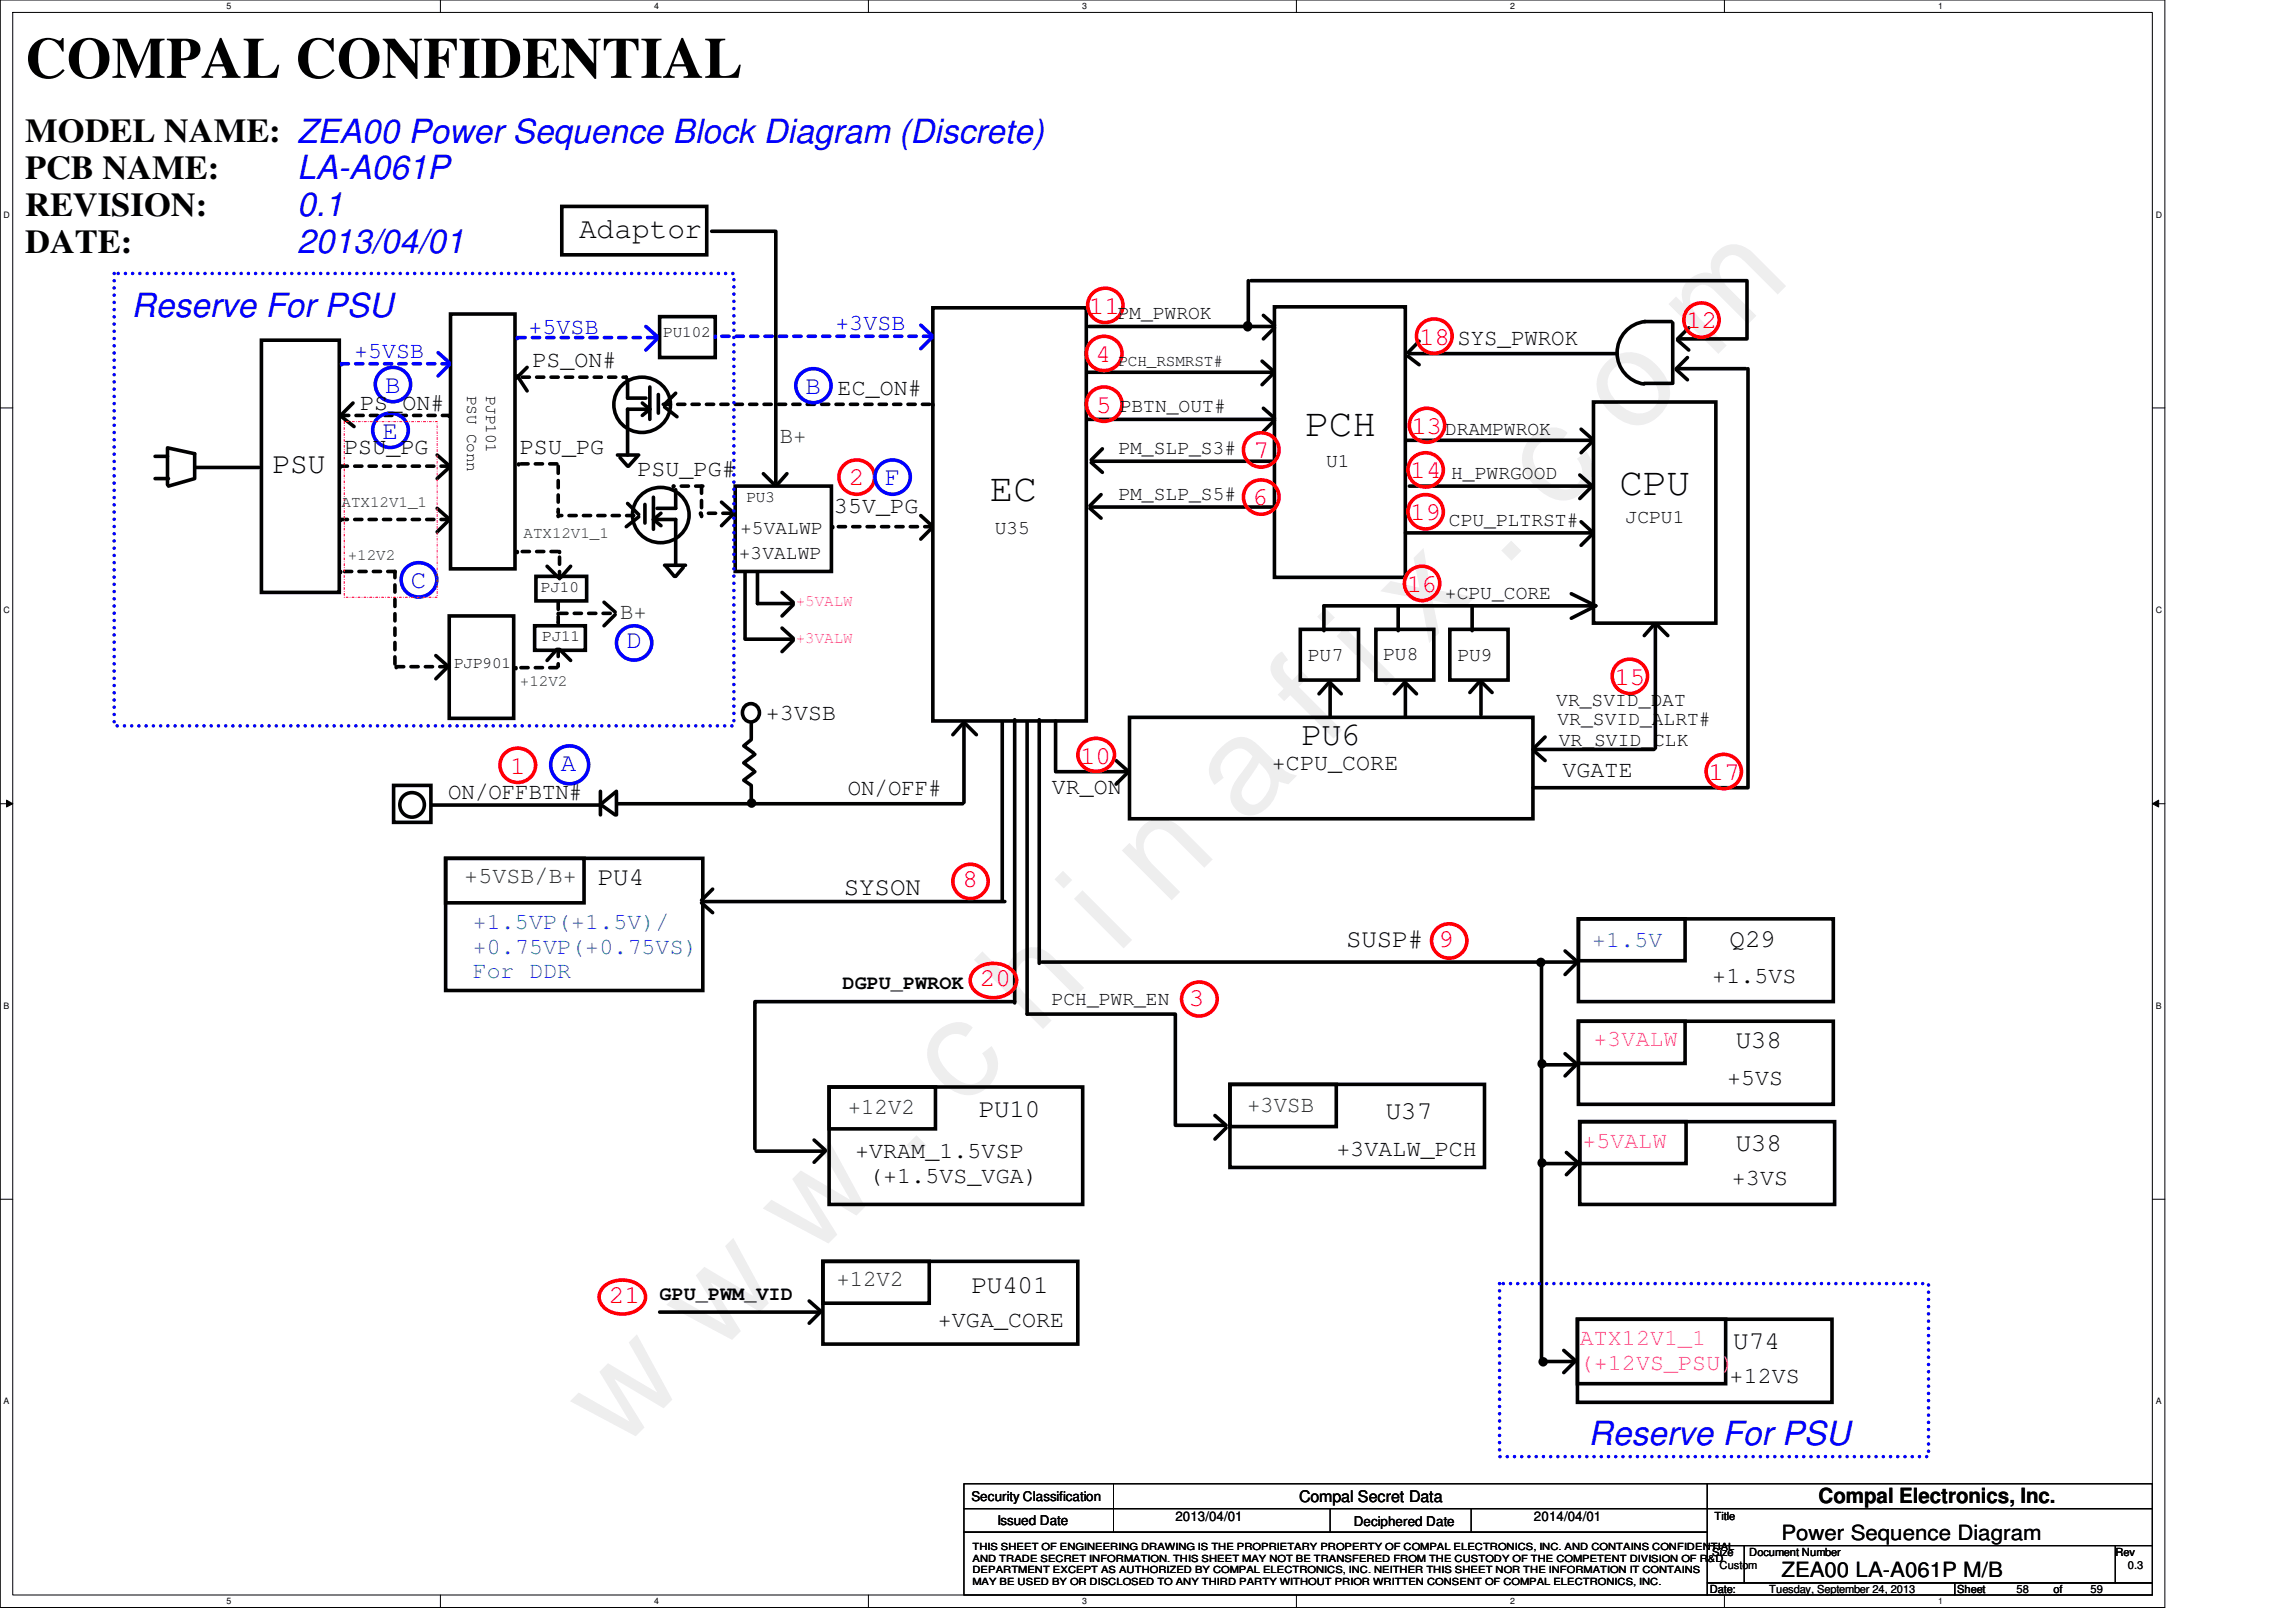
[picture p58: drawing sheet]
<svg xmlns="http://www.w3.org/2000/svg" width="297mm" height="210mm" viewBox="0 0 297 210" stroke-linecap="round" stroke-linejoin="round" font-family="sans-serif">
<defs><g id="words">
<text font-size="17.6" fill="#f00" x="80.1" y="188" transform="rotate(-45 80.1 188)">w w w . c h i n a f i x . c o m</text>
<text font-size="7.5" x="3.3" y="10.1">COMPAL CONFIDENTIAL</text>
<g font-size="5.1">
<text x="168.9" y="56.4">PCH</text>
<text x="128.1" y="64.9">EC</text>
<text x="209.5" y="64.1">CPU</text>
</g>
<g font-size="4.3">
<text x="3.3" y="23.2">PCB NAME:</text>
<text x="3.3" y="18.3">MODEL NAME: ZEA00 Power Sequence Block Diagram (Discrete)</text>
<text x="3.3" y="27.9">REVISION:</text>
<text x="3.3" y="32.8">DATE:</text>
<text x="168.4" y="96.4">PU6</text>
</g>
<g font-size="4.3" fill="#00f">
<text x="38.4" y="23.1">LA-A061P</text>
<text x="38.4" y="27.9">0.1</text>
<text x="38.4" y="32.7">2013/04/01</text>
<text x="17" y="41">Reserve For PSU</text>
<text x="205.5" y="187">Reserve For PSU</text>
</g>
<g font-size="3.8">
<text x="74.9" y="30.8">Adaptor</text>
<text x="35.3" y="61.2">PSU</text>
</g>
<g font-size="3.3" fill="#f00">
<text x="140.9" y="40.6">11</text>
<text x="141.7" y="46.8">4</text>
<text x="183.6" y="44.6">18 SYS_PWROK</text>
<text x="218.1" y="42.5">12</text>
<text x="141.8" y="53.4">5</text>
<text x="162.1" y="59.3">7</text>
<text x="182.6" y="56.1">13</text>
<text x="109.8" y="62.8">2</text>
<text x="162.1" y="65.4">6</text>
<text x="182.5" y="61.9">14</text>
<text x="182.5" y="67.3">19</text>
<text x="182" y="76.6">16</text>
<text x="208.9" y="88.6">15</text>
<text x="66" y="100.1">1</text>
<text x="139.7" y="98.8">10</text>
<text x="221" y="100.9">17</text>
<text x="124.5" y="114.9">8</text>
<text x="126.8" y="127.6">20</text>
<text x="153.8" y="130.2">3</text>
<text x="78.8" y="168.6">21</text>
</g>
<g font-size="3.3" fill="#00f">
<text x="49.8" y="50.8">B</text>
<text x="104.2" y="51">B</text>
<text x="49.5" y="56.8">E</text>
<text x="114.5" y="62.8">F</text>
<text x="53.2" y="76.1">C</text>
<text x="81" y="83.8">D</text>
<text x="72.6" y="99.8">A</text>
</g>
<g font-size="3.3">
<text x="77.3" y="114.5">PU4</text>
<text x="109.2" y="115.8">SYSON</text>
<text x="174.2" y="122.5">SUSP# 9</text>
<text x="223.8" y="122.5">Q29</text>
<text x="224.6" y="135.6">U38</text>
<text x="126.6" y="144.6">PU10</text>
<text x="179.3" y="144.8">U37</text>
<text x="224.6" y="148.9">U38</text>
<text x="125.7" y="167.3">PU401</text>
<text x="224.2" y="174.5">U74</text>
</g>
<g font-size="3" fill="#00f">
<text x="45.8" y="46.3">+5VSB</text>
<text x="68.4" y="43.2">+5VSB</text>
<text x="108.1" y="42.8">+3VSB</text>
</g>
<g font-size="3">
<text x="68.9" y="47.5">PS_ON#</text>
<text x="46.6" y="53">PS_ON#</text>
<text x="108.4" y="51.1">EC_ON#</text>
<text x="44.5" y="58.8">PSU_PG</text>
<text x="67.3" y="58.8">PSU_PG</text>
<text x="82.5" y="61.6">PSU_PG#</text>
<text x="107.9" y="66.4">35V_PG</text>
<text x="99.1" y="93.1">+3VSB</text>
<text x="164.5" y="99.7">+CPU_CORE</text>
<text x="202.1" y="100.5">VGATE</text>
<text x="58" y="103.4">ON/OFFBTN#</text>
<text x="109.7" y="102.9">ON/OFF#</text>
<text x="136.1" y="102.7">VR_ON</text>
<text x="221.5" y="127.3">+1.5VS</text>
<text x="223.4" y="140.4">+5VS</text>
<text x="110.6" y="149.8">+VRAM_1.5VSP</text>
<text x="172.9" y="149.6">+3VALW_PCH</text>
<text x="112.4" y="153">(+1.5VS_VGA)</text>
<text x="224.1" y="153.3">+3VS</text>
<text x="121.3" y="171.7">+VGA_CORE</text>
<text x="223.8" y="178.9">+12VS</text>
</g>
<g font-size="3" fill="#008000">
<text x="100.9" y="57.3">B+</text>
<text x="80.2" y="80.1">B+</text>
<text x="60.1" y="114.3">+5VSB/B+</text>
<text x="161.3" y="143.9">+3VSB</text>
<text x="109.7" y="144.2">+12V2</text>
<text x="108.2" y="166.5">+12V2</text>
</g>
<g font-size="3" fill="#0080ff">
<text x="61.2" y="120.2">+1.5VP(+1.5V)/</text>
<text x="61.2" y="123.4">+0.75VP(+0.75VS)</text>
<text x="206" y="122.6">+1.5V</text>
<text x="61.2" y="126.6">For DDR</text>
</g>
<g font-size="3" fill="#f0f">
<text x="206.2" y="135.4">+3VALW</text>
<text x="204.7" y="148.5">+5VALW</text>
<text x="204.4" y="174.1">ATX12V1_1</text>
<text x="204.4" y="177.3">(+12VS_PSU)</text>
</g>
<g font-size="2.7">
<text x="235.3" y="194.6">Compal Electronics, Inc.</text>
<text x="230.5" y="199.3">Power Sequence Diagram</text>
<text x="230.5" y="204.1">ZEA00 LA-A061P M/B</text>
</g>
<g font-size="2.5">
<text x="144.6" y="41.3">PM_PWROK</text>
<text x="144.9" y="53.3">PBTN_OUT#</text>
<text x="144.7" y="58.7">PM_SLP_S3#</text>
<text x="186.9" y="56.3">DRAMPWROK</text>
<text x="144.7" y="64.6">PM_SLP_S5#</text>
<text x="171.6" y="60.5">U1</text>
<text x="187.7" y="61.9">H_PWRGOOD</text>
<text x="95.8" y="69.1">+5VALWP</text>
<text x="128.7" y="69.1">U35</text>
<text x="187.4" y="68">CPU_PLTRST#</text>
<text x="210.3" y="67.7">JCPU1</text>
<text x="95.6" y="72.3">+3VALWP</text>
<text x="186.9" y="77.5">+CPU_CORE</text>
<text x="169.2" y="85.6">PU7</text>
<text x="178.9" y="85.5">PU8</text>
<text x="188.5" y="85.6">PU9</text>
<text x="201.3" y="91.4">VR_SVID_DAT</text>
<text x="201.5" y="93.8">VR_SVID_ALRT#</text>
<text x="201.7" y="96.5">VR_SVID_CLK</text>
<text x="109" y="128">DGPU_PWROK</text>
<text x="136.1" y="130.1">PCH_PWR_EN</text>
<text x="85.3" y="168.2">GPU_PWM_VID</text>
</g>
<g font-size="2.1">
<text x="85.8" y="43.6">PU102</text>
<text x="144.7" y="47.4">PCH_RSMRST#</text>
<text x="60.4" y="51.2" transform="rotate(90 60.4 51.2)">PSU Conn</text>
<text x="62.9" y="51.2" transform="rotate(90 62.9 51.2)">PJP101</text>
<text x="96.6" y="65">PU3</text>
<text x="70" y="76.7">PJ10</text>
<text x="70.1" y="82.9">PJ11</text>
<text x="58.8" y="86.4">PJP901</text>
<text x="168.1" y="194.4">Compal Secret Data</text>
</g>
<g font-size="2.1" fill="#008000">
<text x="44.2" y="65.6">ATX12V1_1</text>
<text x="67.7" y="69.6">ATX12V1_1</text>
<text x="45" y="72.5">+12V2</text>
<text x="67.3" y="88.8">+12V2</text>
</g>
<g font-size="2.1" fill="#f0f">
<text x="102.9" y="78.4">+5VALW</text>
<text x="102.9" y="83.2">+3VALW</text>
</g>
<g font-size="1.7">
<text x="125.7" y="194.3">Security Classification</text>
<text x="129" y="197.3">Issued Date</text>
<text x="152.1" y="196.8">2013/04/01</text>
<text x="175.1" y="197.5">Deciphered Date</text>
<text x="198.5" y="196.8">2014/04/01</text>
</g>
<g font-size="1.4">
<text x="221.8" y="196.8">Title</text>
<text x="221.5" y="201.4">Size</text>
<text x="222.5" y="203">Custom</text>
<text x="226.3" y="201.4">Document Number</text>
<text x="273.7" y="201.4">Rev</text>
<text x="275.3" y="203">0.3</text>
<text x="221.2" y="206.2">Date:</text>
<text x="228.9" y="206.2">Tuesday, September 24, 2013</text>
<text x="253.2" y="206.2">Sheet</text>
<text x="260.9" y="206.2">58</text>
<text x="265.7" y="206.2">of</text>
<text x="270.5" y="206.2">59</text>
</g>
<g font-size="1.3">
<text x="125.8" y="200.6">THIS SHEET OF ENGINEERING DRAWING IS THE PROPRIETARY PROPERTY OF COMPAL ELECTRONICS, INC. AND CONTAINS CONFIDENTIAL</text>
<text x="125.8" y="202.1">AND TRADE SECRET INFORMATION. THIS SHEET MAY NOT BE TRANSFERED FROM THE CUSTODY OF THE COMPETENT DIVISION OF R&amp;D</text>
<text x="125.8" y="203.6">DEPARTMENT EXCEPT AS AUTHORIZED BY COMPAL ELECTRONICS, INC. NEITHER THIS SHEET NOR THE INFORMATION IT CONTAINS</text>
<text x="125.8" y="205.1">MAY BE USED BY OR DISCLOSED TO ANY THIRD PARTY WITHOUT PRIOR WRITTEN CONSENT OF COMPAL ELECTRONICS, INC.</text>
</g>
<g font-size="1.1">
<text x="29.3" y="1.1">5</text>
<text x="84.6" y="1.1">4</text>
<text x="140" y="1.1">3</text>
<text x="195.4" y="1.1">2</text>
<text x="250.7" y="1.1">1</text>
<text x=".5" y="28.2">D</text>
<text x="278.9" y="28.2">D</text>
<text x=".5" y="79.3">C</text>
<text x="278.9" y="79.3">C</text>
<text x=".5" y="130.6">B</text>
<text x="278.9" y="130.6">B</text>
<text x=".5" y="181.7">A</text>
<text x="278.9" y="181.7">A</text>
<text x="29.3" y="207.6">5</text>
<text x="84.6" y="207.6">4</text>
<text x="140" y="207.6">3</text>
<text x="195.4" y="207.6">2</text>
<text x="250.7" y="207.6">1</text>
</g>
</g></defs>
<path d="M1.6 1.6h276.9v204.8h-276.9zM0 208v-208h280.1v208h-280" fill="none" stroke="#000" stroke-width=".13"/>
<g fill="#fff">
<path d="M29.3 .2h.6v1.2h-.6z"/>
<path d="M29.3 206.6h.6v1.2h-.6z"/>
</g>
<path d="M57 0v1.6M57 206.4v1.6" fill="none" stroke="#000" stroke-width=".13"/>
<g fill="#fff">
<path d="M84.6 .2h.6v1.2h-.6z"/>
<path d="M84.6 206.6h.6v1.2h-.6z"/>
</g>
<path d="M112.3 0v1.6M112.3 206.4v1.6" fill="none" stroke="#000" stroke-width=".13"/>
<g fill="#fff">
<path d="M140 .2h.6v1.2h-.6z"/>
<path d="M140 206.6h.6v1.2h-.6z"/>
</g>
<path d="M167.7 0v1.6M167.7 206.4v1.6" fill="none" stroke="#000" stroke-width=".13"/>
<g fill="#fff">
<path d="M195.4 .2h.5v1.2h-.5z"/>
<path d="M195.4 206.6h.5v1.2h-.5z"/>
</g>
<path d="M223.1 0v1.6M223.1 206.4v1.6" fill="none" stroke="#000" stroke-width=".13"/>
<g fill="#fff">
<path d="M250.7 .2h.6v1.2h-.6z"/>
<path d="M250.7 206.6h.6v1.2h-.6z"/>
<path d="M.5 27.2h.7v1.2h-.7z"/>
<path d="M278.9 27.2h.7v1.2h-.7z"/>
<path d="M.5 78.4h.7v1.1h-.7z"/>
<path d="M278.9 78.4h.7v1.1h-.7z"/>
</g>
<path d="M0 52.8h1.6M278.5 52.8h1.6" fill="none" stroke="#000" stroke-width=".13"/>
<g fill="#fff">
<path d="M.5 129.6h.7v1.2h-.7z"/>
<path d="M278.9 129.6h.7v1.2h-.7z"/>
</g>
<path d="M0 104h1.6M.8 103.5l.8 .5-.8 .4zM278.5 104l.8-.5v.9zM278.5 104h1.6" fill="none" stroke="#000" stroke-width=".13"/>
<path d="M.8 103.5l.8 .5-.8 .4zM278.5 104l.8-.5v.9z" fill="#000"/>
<g fill="#fff">
<path d="M.5 180.8h.7v1.1h-.7z"/>
<path d="M278.9 180.8h.7v1.1h-.7z"/>
</g>
<path d="M0 155.2h1.6M278.5 155.2h1.6" fill="none" stroke="#000" stroke-width=".13"/>
<path d="M120.7 39.8h19.8v53.5h-19.8zM164.9 39.7h16.9v35h-16.9zM33.8 44h10.1v32.7h-10.1zM58.3 40.6h8.3v33h-8.3zM66.9 48.6l1.3 2M68.2 47.5l-1.4 1.5M206.2 52h15.8v28.6h-15.8zM226.1 47.7v54.2M58.1 79.7h8.4v13.3h-8.4zM146.1 92.8h52.2v13.2h-52.2z" fill="none" stroke="#000" stroke-width=".47"/>
<path d="M85.8 52.3h34.9M72.2 71.4h-5.3M72 86.4h-5.2" fill="none" stroke="#000" stroke-width=".47" stroke-dasharray=".9 .9"/>
<g fill="#000" stroke-dasharray=".9 .9">
<circle cx="66.9" cy="71.4" r=".23"/>
<circle cx="66.8" cy="86.4" r=".23"/>
</g>
<path d="M56.7 45.6l1.4 1.3" fill="none" stroke="#00f" stroke-width=".47"/>
<path d="M58.1 47.1h-13.9" fill="none" stroke="#00f" stroke-width=".47" stroke-dasharray=".9 .9"/>
<circle cx="44.2" cy="47.1" r=".23" fill="#00f" stroke-dasharray=".9 .9"/>
<g fill="none" stroke="#00f" stroke-width=".47">
<path d="M48.9 54.1a2.26 2.26 0 0 1 3.4 .2 2.26 2.26 0 0 1-.6 3.3 2.25 2.25 0 0 1-3-.5 2.25 2.25 0 0 1 .2-3zM58.1 47.2l-1.4 1.4M52.6 73.5a2.26 2.26 0 0 1 3.4 .1 2.26 2.26 0 0 1-.6 3.3 2.25 2.25 0 0 1-3-.5 2.25 2.25 0 0 1 .2-2.9z"/>
<circle cx="50.9" cy="49.8" r="2.26"/>
</g>
<g fill="none" stroke="#000" stroke-width=".47">
<path d="M161.8 36.3h64.2M20.1 59.1h1.6M21.7 58.1v4.6M21.7 58l3.5 .7v3.1M44.2 53.9l1.6 1.3M45.7 52.2l-1.5 1.4M56.6 58.9l1.4 1.3M20.1 61.9h1.7M25.2 61.9l-3.4 1M25.3 60.5h8.2M56.6 65.8l1.4 1.3M58 67.4l-1.4 1.4"/>
<path d="M58.1 60.5l-1.5 1.4M171.3 78.4h35.2M56.4 84.8l1.4 1.3M57.8 86.4l-1.4 1.4M131.3 93.1v36.7M132.9 93.5v37.7M50.9 101.6h4.8v4.8h-4.8zM55.9 104.2h21.6M57.7 111.1h33.2v17.1h-33.2zM57.7 111.1h17.9v5.7h-17.9zM79.9 104h44.6M91.3 116.7h38.7"/>
<path d="M204.2 118.9h33v10.7h-33zM131.3 129.6h-33.6v19.1M134.8 124.5h69.1M199.4 124.7v51.7M204.2 132.2h33v10.7h-33zM107.3 140.7h32.8v15.2h-32.8zM159.1 140.3h33v10.8h-33zM204.4 145.2h32.9v10.7h-32.9zM106.5 163.2h32.9v10.7h-32.9z"/>
<circle cx="53.3" cy="104.2" r="1.6"/>
</g>
<path d="M44.2 53.8h13.9M51.1 74h-7M58 67.2h-13.9M58 60.3h-13.9M72 60h-4.9M51.1 85.9v-11.9M57.8 86.3h-6.5" fill="none" stroke="#000" stroke-width=".47" stroke-dasharray=".9 .9"/>
<g fill="#000" stroke-dasharray=".9 .9">
<circle cx="58.1" cy="53.8" r=".23"/>
<circle cx="44.1" cy="60.3" r=".23"/>
<circle cx="44.1" cy="67.2" r=".23"/>
<circle cx="44.1" cy="74" r=".23"/>
<circle cx="51.1" cy="74" r=".23"/>
<circle cx="67.1" cy="60" r=".23"/>
<circle cx="51.3" cy="86.3" r=".23"/>
</g>
<path d="M65.3 97.5a2.26 2.26 0 0 1 3.4 .1 2.26 2.26 0 0 1-.6 3.4 2.25 2.25 0 0 1-2.9-.6 2.25 2.25 0 0 1 .1-2.9z" fill="none" stroke="#f00" stroke-width=".47"/>
<path d="M44.5 54.6h12.1v22.7h-12.1z" fill="none" stroke="#f00" stroke-width=".13" stroke-dasharray=".3 .3 0 .3"/>
<path d="M84.7 43.7h-17.8" fill="none" stroke="#00f" stroke-width=".47" stroke-dasharray=".9 .9"/>
<circle cx="66.9" cy="43.7" r=".23" fill="#00f" stroke-dasharray=".9 .9"/>
<path d="M14.8 35.4h80.1v58.5h-80.1zM194 166.1h55.5v22.4h-55.5z" fill="none" stroke="#00f" stroke-width=".47" stroke-dasharray="0 .9"/>
<path d="M100.4 29.9v32.5M134.4 93.1v31.6M204.1 170.7h32.9v10.8h-32.9z" fill="none" stroke="#000" stroke-width=".47"/>
<g fill="none" stroke="#000" stroke-width=".13">
<path d="M124.7 192h96.2v3.2h-96.2zM124.7 195.2h96.2v3.1h-96.2zM124.7 198.3h96.2v8.1h-96.2zM144.1 192v6.3M172.1 195.2v3.1M190.3 195.2v3.1M220.9 192h57.6v3.2h-57.6zM220.9 195.2h57.6v4.8h-57.6zM220.9 200h4.8v4.8h-4.8zM220.9 204.8h32v1.6h-32zM225.7 200h48v4.8h-48zM252.9 204.8h25.6v1.6h-25.6z"/>
<path d="M273.7 200h4.8v4.8h-4.8z"/>
</g>
<use href="#words"/>
</svg>
